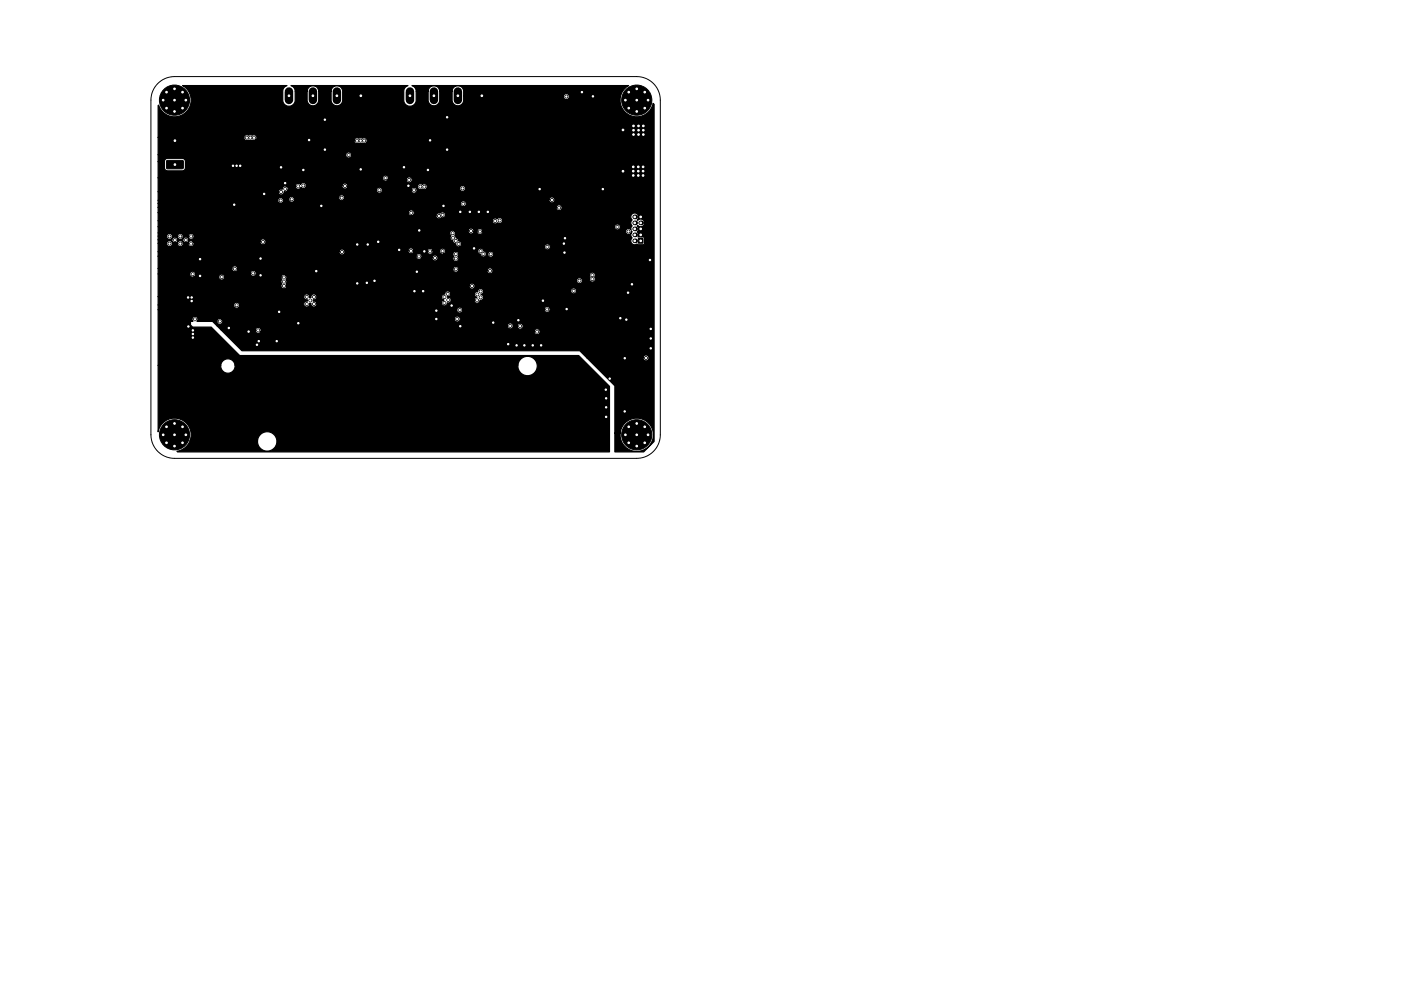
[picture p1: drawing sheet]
<svg xmlns="http://www.w3.org/2000/svg" width="297mm" height="210mm" viewBox="0 0 297 210" stroke-linecap="round" stroke-linejoin="round" font-family="sans-serif">
<path d="M33.5 17.7a5 5 0 0 1 3.5-1.5h98a5 5 0 0 1 5 5v71a5 5 0 0 1-5 5h-98a5 5 0 0 1-5-5v-71a5 5 0 0 1 1.5-3.5z" fill="none" stroke="#000" stroke-width=".21"/>
<g fill="#000" stroke="#000" stroke-width=".21">
<path d="M75.7 18.6l1.5-.1 .2 .2v3.2l-.1 .2h-1.5l-.2-.1zM101.3 18.6l1.5-.1 .2 .2 .1 3.2-.2 .2h-1.4l-.2-.1zM35.4 34.1l3.3-.1 .2 .2v1.5l-.3 .1h-3.2l-.1-.2zM135.3 50.6h1v1h-1z"/>
<circle cx="35.3" cy="19.6" r=".4"/>
<circle cx="37" cy="18.8" r=".4"/>
<circle cx="38.7" cy="19.6" r=".4"/>
<circle cx="123.4" cy="19.6" r=".3"/>
<circle cx="133.3" cy="19.6" r=".4"/>
<circle cx="135" cy="18.8" r=".4"/>
<circle cx="136.7" cy="19.6" r=".4"/>
<circle cx="34.6" cy="21.2" r=".4"/>
<circle cx="35.3" cy="22.9" r=".4"/>
<circle cx="37" cy="23.6" r=".4"/>
<circle cx="37" cy="21.2" r="3.2"/>
<circle cx="38.7" cy="22.9" r=".4"/>
<circle cx="39.4" cy="21.2" r=".4"/>
<circle cx="49.4" cy="35.2" r=".3"/>
<circle cx="50.2" cy="35.2" r=".3"/>
<circle cx="50.9" cy="35.2" r=".3"/>
<circle cx="52.3" cy="29.2" r=".3"/>
<circle cx="53.1" cy="29.2" r=".3"/>
<circle cx="53.8" cy="29.2" r=".3"/>
<circle cx="59.6" cy="35.5" r=".3"/>
<circle cx="60.5" cy="38.9" r=".3"/>
<circle cx="63.2" cy="39.5" r=".3"/>
<circle cx="64.3" cy="36.1" r=".3"/>
<circle cx="64.3" cy="39.4" r=".3"/>
<circle cx="65.5" cy="29.7" r=".3"/>
<circle cx="68.9" cy="31.7" r=".3"/>
<circle cx="68.9" cy="25.4" r=".3"/>
<circle cx="73.1" cy="39.5" r=".3"/>
<circle cx="73.9" cy="32.9" r=".3"/>
<circle cx="75.7" cy="29.8" r=".3"/>
<circle cx="76.5" cy="29.8" r=".3"/>
<circle cx="76.5" cy="35.9" r=".3"/>
<circle cx="77.2" cy="29.8" r=".3"/>
<circle cx="81.7" cy="37.8" r=".3"/>
<circle cx="85.6" cy="35.5" r=".3"/>
<circle cx="86.6" cy="39.4" r=".3"/>
<circle cx="86.8" cy="38.2" r=".3"/>
<circle cx="89.1" cy="39.6" r=".3"/>
<circle cx="90" cy="39.6" r=".3"/>
<circle cx="90.7" cy="36.1" r=".3"/>
<circle cx="91.2" cy="29.8" r=".3"/>
<circle cx="94.8" cy="31.7" r=".3"/>
<circle cx="94.8" cy="24.9" r=".3"/>
<circle cx="98.1" cy="40" r=".3"/>
<circle cx="120.1" cy="20.5" r=".3"/>
<circle cx="125.7" cy="20.4" r=".3"/>
<circle cx="132.1" cy="36.3" r=".48"/>
<circle cx="132.1" cy="27.6" r=".48"/>
<circle cx="132.6" cy="21.2" r=".4"/>
<circle cx="133.3" cy="22.9" r=".4"/>
<circle cx="134.3" cy="37.2" r=".4"/>
<circle cx="134.3" cy="35.4" r=".4"/>
<circle cx="134.3" cy="36.3" r=".4"/>
<circle cx="134.3" cy="26.7" r=".4"/>
<circle cx="134.3" cy="28.5" r=".4"/>
<circle cx="134.3" cy="27.6" r=".4"/>
<circle cx="135" cy="23.6" r=".4"/>
<circle cx="135" cy="21.2" r="3.2"/>
<circle cx="135.3" cy="35.4" r=".4"/>
<circle cx="135.3" cy="36.3" r=".4"/>
<circle cx="135.3" cy="37.2" r=".4"/>
<circle cx="135.4" cy="27.6" r=".4"/>
<circle cx="135.4" cy="28.5" r=".4"/>
<circle cx="135.4" cy="26.7" r=".4"/>
<circle cx="136.3" cy="35.4" r=".4"/>
<circle cx="136.3" cy="36.3" r=".4"/>
<circle cx="136.3" cy="37.2" r=".4"/>
<circle cx="136.4" cy="26.7" r=".4"/>
<circle cx="136.4" cy="27.6" r=".4"/>
<circle cx="136.4" cy="28.5" r=".4"/>
<circle cx="136.7" cy="22.9" r=".4"/>
<circle cx="137.4" cy="21.2" r=".4"/>
<circle cx="35.9" cy="51.7" r=".3"/>
<circle cx="35.9" cy="50.2" r=".3"/>
<circle cx="37.1" cy="50.9" r=".3"/>
<circle cx="38.2" cy="51.7" r=".3"/>
<circle cx="38.2" cy="50.2" r=".3"/>
<circle cx="39.4" cy="50.9" r=".3"/>
<circle cx="40.5" cy="51.7" r=".3"/>
<circle cx="40.5" cy="50.2" r=".3"/>
<circle cx="40.8" cy="58.2" r=".3"/>
<circle cx="42.4" cy="55" r=".3"/>
<circle cx="42.4" cy="58.5" r=".3"/>
<circle cx="47" cy="58.8" r=".3"/>
<circle cx="49.7" cy="43.4" r=".3"/>
<circle cx="49.8" cy="57" r=".3"/>
<circle cx="53.7" cy="58" r=".3"/>
<circle cx="55.2" cy="58.4" r=".3"/>
<circle cx="55.2" cy="54.9" r=".3"/>
<circle cx="55.8" cy="51.3" r=".3"/>
<circle cx="56" cy="41.1" r=".3"/>
<circle cx="59.5" cy="42.5" r=".3"/>
<circle cx="59.6" cy="40.7" r=".3"/>
<circle cx="60.2" cy="58.9" r=".3"/>
<circle cx="60.2" cy="59.7" r=".3"/>
<circle cx="60.5" cy="40.1" r=".3"/>
<circle cx="61.8" cy="42.3" r=".3"/>
<circle cx="67.1" cy="57.5" r=".3"/>
<circle cx="68.1" cy="43.7" r=".3"/>
<circle cx="72.4" cy="42" r=".3"/>
<circle cx="72.5" cy="53.5" r=".3"/>
<circle cx="75.7" cy="51.9" r=".3"/>
<circle cx="78" cy="51.9" r=".3"/>
<circle cx="79.4" cy="59.6" r=".3"/>
<circle cx="80.2" cy="51.3" r=".3"/>
<circle cx="80.4" cy="40.4" r=".3"/>
<circle cx="84.6" cy="53" r=".3"/>
<circle cx="87.1" cy="53.2" r=".3"/>
<circle cx="87.2" cy="45.2" r=".3"/>
<circle cx="87.8" cy="40.4" r=".3"/>
<circle cx="88.4" cy="57.7" r=".3"/>
<circle cx="88.8" cy="54.4" r=".3"/>
<circle cx="88.9" cy="48.9" r=".3"/>
<circle cx="90" cy="53.3" r=".3"/>
<circle cx="91.2" cy="53.3" r=".3"/>
<circle cx="92.2" cy="54.7" r=".3"/>
<circle cx="93" cy="45.8" r=".3"/>
<circle cx="93.8" cy="53.3" r=".3"/>
<circle cx="93.8" cy="45.6" r=".3"/>
<circle cx="94" cy="43.7" r=".3"/>
<circle cx="96" cy="49.5" r=".3"/>
<circle cx="96.1" cy="50.4" r=".3"/>
<circle cx="96.6" cy="51.1" r=".3"/>
<circle cx="96.6" cy="53.9" r=".3"/>
<circle cx="96.6" cy="57.1" r=".3"/>
<circle cx="96.6" cy="54.9" r=".3"/>
<circle cx="97.2" cy="51.8" r=".3"/>
<circle cx="97.6" cy="45" r=".3"/>
<circle cx="98.2" cy="43.2" r=".3"/>
<circle cx="99.6" cy="45" r=".3"/>
<circle cx="99.9" cy="49" r=".3"/>
<circle cx="100.5" cy="52.7" r=".3"/>
<circle cx="101.5" cy="45" r=".3"/>
<circle cx="101.8" cy="49.1" r=".3"/>
<circle cx="101.9" cy="53.3" r=".3"/>
<circle cx="102.5" cy="53.9" r=".3"/>
<circle cx="103.4" cy="45" r=".3"/>
<circle cx="103.9" cy="57.4" r=".3"/>
<circle cx="104" cy="53.9" r=".3"/>
<circle cx="105" cy="46.9" r=".3"/>
<circle cx="105.9" cy="46.8" r=".3"/>
<circle cx="114.4" cy="40.1" r=".3"/>
<circle cx="116.1" cy="52.4" r=".3"/>
<circle cx="117" cy="42.4" r=".3"/>
<circle cx="118.5" cy="44.1" r=".3"/>
<circle cx="119.6" cy="51.7" r=".3"/>
<circle cx="119.7" cy="53.6" r=".3"/>
<circle cx="119.8" cy="50.5" r=".3"/>
<circle cx="122.9" cy="59.6" r=".3"/>
<circle cx="125.6" cy="58.4" r=".3"/>
<circle cx="125.6" cy="59.2" r=".3"/>
<circle cx="127.8" cy="40.1" r=".3"/>
<circle cx="130.9" cy="48.2" r=".3"/>
<circle cx="133.2" cy="49.1" r=".3"/>
<circle cx="137.8" cy="55.2" r=".3"/>
<circle cx="39.9" cy="63.1" r=".3"/>
<circle cx="39.9" cy="69.3" r=".3"/>
<circle cx="40.6" cy="63.1" r=".3"/>
<circle cx="40.6" cy="63.9" r=".3"/>
<circle cx="40.9" cy="70.9" r=".3"/>
<circle cx="40.9" cy="70.1" r=".3"/>
<circle cx="40.9" cy="71.6" r=".3"/>
<circle cx="41.3" cy="67.7" r=".3"/>
<circle cx="46.6" cy="68.2" r=".3"/>
<circle cx="48.5" cy="69.6" r=".3"/>
<circle cx="50.2" cy="64.8" r=".3"/>
<circle cx="52.7" cy="70.4" r=".3"/>
<circle cx="54.5" cy="73.1" r=".3"/>
<circle cx="54.7" cy="70.1" r=".3"/>
<circle cx="54.9" cy="72.4" r=".3"/>
<circle cx="58.7" cy="72.4" r=".3"/>
<circle cx="59.2" cy="66.2" r=".3"/>
<circle cx="60.2" cy="60.6" r=".3"/>
<circle cx="63.2" cy="68.6" r=".3"/>
<circle cx="65" cy="64.5" r=".3"/>
<circle cx="65" cy="63" r=".3"/>
<circle cx="65.8" cy="63.7" r=".3"/>
<circle cx="66.5" cy="63" r=".3"/>
<circle cx="66.5" cy="64.5" r=".3"/>
<circle cx="75.7" cy="60.1" r=".3"/>
<circle cx="77.8" cy="60" r=".3"/>
<circle cx="87.9" cy="61.8" r=".3"/>
<circle cx="89.7" cy="61.8" r=".3"/>
<circle cx="92.5" cy="65.9" r=".3"/>
<circle cx="92.5" cy="67.7" r=".3"/>
<circle cx="94.2" cy="64.3" r=".3"/>
<circle cx="94.2" cy="63" r=".3"/>
<circle cx="94.9" cy="62.4" r=".3"/>
<circle cx="95" cy="63.7" r=".3"/>
<circle cx="95.8" cy="64.8" r=".3"/>
<circle cx="97" cy="67.7" r=".3"/>
<circle cx="97.5" cy="65.8" r=".3"/>
<circle cx="97.6" cy="69.2" r=".3"/>
<circle cx="100.1" cy="60.7" r=".3"/>
<circle cx="101.1" cy="63.7" r=".3"/>
<circle cx="101.2" cy="62.5" r=".3"/>
<circle cx="101.9" cy="63.1" r=".3"/>
<circle cx="101.9" cy="61.8" r=".3"/>
<circle cx="104.6" cy="68.4" r=".3"/>
<circle cx="107.7" cy="73" r=".3"/>
<circle cx="108.2" cy="69.1" r=".3"/>
<circle cx="109.5" cy="73.3" r=".3"/>
<circle cx="109.9" cy="67.9" r=".3"/>
<circle cx="110.3" cy="69.2" r=".3"/>
<circle cx="111.2" cy="73.3" r=".3"/>
<circle cx="113" cy="73.3" r=".3"/>
<circle cx="113.9" cy="70.4" r=".3"/>
<circle cx="114.7" cy="73.3" r=".3"/>
<circle cx="115.1" cy="63.8" r=".3"/>
<circle cx="116" cy="65.7" r=".3"/>
<circle cx="120.1" cy="65.6" r=".3"/>
<circle cx="121.6" cy="61.7" r=".3"/>
<circle cx="131.5" cy="67.5" r=".3"/>
<circle cx="132.5" cy="76" r=".3"/>
<circle cx="132.8" cy="67.8" r=".3"/>
<circle cx="133.2" cy="62.1" r=".3"/>
<circle cx="134" cy="60.3" r=".3"/>
<circle cx="137" cy="75.9" r=".3"/>
<circle cx="138" cy="73.9" r=".3"/>
<circle cx="138" cy="71.8" r=".3"/>
<circle cx="138" cy="69.8" r=".3"/>
<circle cx="34.6" cy="92.2" r=".4"/>
<circle cx="35.3" cy="90.6" r=".4"/>
<circle cx="35.3" cy="93.9" r=".4"/>
<circle cx="37" cy="94.6" r=".4"/>
<circle cx="37" cy="89.8" r=".4"/>
<circle cx="37" cy="92.2" r="3.2"/>
<circle cx="38.7" cy="90.6" r=".4"/>
<circle cx="38.7" cy="93.9" r=".4"/>
<circle cx="39.4" cy="92.2" r=".4"/>
<circle cx="128.4" cy="82.7" r=".3"/>
<circle cx="128.5" cy="88.4" r=".3"/>
<circle cx="128.5" cy="84.5" r=".3"/>
<circle cx="128.5" cy="86.4" r=".3"/>
<circle cx="129.3" cy="80.3" r=".3"/>
<circle cx="132.4" cy="87.3" r=".3"/>
<circle cx="132.6" cy="92.2" r=".4"/>
<circle cx="133.3" cy="90.6" r=".4"/>
<circle cx="133.3" cy="93.9" r=".4"/>
<circle cx="135" cy="94.6" r=".4"/>
<circle cx="135" cy="89.8" r=".4"/>
<circle cx="135" cy="92.2" r="3.2"/>
<circle cx="136.7" cy="90.6" r=".4"/>
<circle cx="136.7" cy="93.9" r=".4"/>
<circle cx="137.4" cy="92.2" r=".4"/>
</g>
<g fill="#000">
<circle cx="134.6" cy="48.6" r=".5"/>
<circle cx="134.6" cy="46" r=".5"/>
<circle cx="134.6" cy="49.8" r=".5"/>
<circle cx="134.6" cy="47.3" r=".5"/>
<circle cx="134.6" cy="51.1" r=".5"/>
<circle cx="135.8" cy="48.6" r=".5"/>
<circle cx="135.8" cy="49.8" r=".5"/>
<circle cx="135.8" cy="46" r=".5"/>
<circle cx="135.8" cy="47.3" r=".5"/>
</g>
<path d="M61.3 19.4v1.8M66.3 19.4v1.8M71.4 19.4v1.8M86.9 19.4v1.8M92 19.4v1.8M97.1 19.4v1.8M36.2 29.8h1.8" fill="none" stroke="#000" stroke-width="1.8"/>
<path d="M33.6 22.3a3.5 3.5 0 0 0 5.6 1.7 3.5 3.5 0 0 0-.5-5.8h22.1l-.5 .3-.3 .7v2.3a1.33 1.33 0 0 0 1.4 1 1.33 1.33 0 0 0 1.2-1.2v-1.9h2.5v2.1a1.23 1.23 0 0 0 1.3 .9 1.23 1.23 0 0 0 1.2-1.1v-1.9h2.6v2.1a1.23 1.23 0 0 0 1.3 .9 1.23 1.23 0 0 0 1.2-1.1l-.1-2.1a1.23 1.23 0 0 0-1.3-1 1.23 1.23 0 0 0-1.1 1.2h-2.6v-.2a1.23 1.23 0 0 0-1.3-1 1.23 1.23 0 0 0-1.2 1.2h-2.5l-.2-.7-.7-.5h24.8l-.5 .3-.4 .7v2.1a1.33 1.33 0 0 0 1.3 1.2 1.33 1.33 0 0 0 1.3-1.2v-1.9h2.6v2.1a1.23 1.23 0 0 0 1.3 .9 1.23 1.23 0 0 0 1.1-1.1v-1.9h2.7v2.1a1.23 1.23 0 0 0 1.3 .9 1.23 1.23 0 0 0 1.1-1.1v-.9h21.2a.63 .63 0 0 0 .8 .7 .63 .63 0 0 0 .2-1.1 .63 .63 0 0 0-1 .3v.1h-21.2a2.32 2.32 0 0 0-.2-1.7 1.23 1.23 0 0 0-1.3-.5 1.23 1.23 0 0 0-.9 1.2h-2.7v-.2a1.23 1.23 0 0 0-1.3-1 1.23 1.23 0 0 0-1.1 1.2h-2.6l-.2-.7-.7-.5h46a3.5 3.5 0 0 0-.4 5.9 3.5 3.5 0 0 0 5.6-2.2l.2 .2v71.6l-2.2 2.2h-6.1v-4h1.1a3.5 3.5 0 0 0 4.7 3.7 3.5 3.5 0 0 0 1.2-5.9 3.5 3.5 0 0 0-5.8 1.5l-.1 .7h-1.1v-10l-6-6h11.9v.1a.63 .63 0 0 0 1 .5 .63 .63 0 0 0 0-1.1 .63 .63 0 0 0-1 .5h-11.9l-1.5-1.5h-71.6l-4.4-4.4h7.2v.2a.63 .63 0 0 0 .6 .5 .63 .63 0 0 0 .6-.4h58v.1a.63 .63 0 0 0 .9 .5 .63 .63 0 0 0 0-1.1 .63 .63 0 0 0-.9 .5h-58a.63 .63 0 0 0-.4-.8 .63 .63 0 0 0-.8 .5h-7.2l-.9-.9h61.6v.1a.63 .63 0 0 0 .6 .6 .63 .63 0 0 0 .6-.7h.9v.2a.63 .63 0 0 0 .9 .4 .63 .63 0 0 0 0-1 .63 .63 0 0 0-.9 .4h-.9a.63 .63 0 0 0-.6-.6 .63 .63 0 0 0-.6 .6h-61.6l-1-.9h-3.2l4.2-.1a.63 .63 0 0 0 .9 .6 .63 .63 0 0 0 0-1.1h49.4v.1a.63 .63 0 0 0 1 .5 .63 .63 0 0 0 0-1 .63 .63 0 0 0-1 .4h-49.5a.63 .63 0 0 0-.8 .5l-4.1-.1a.63 .63 0 0 0-.2-.8 .63 .63 0 0 0-.8 .1 .63 .63 0 0 0 0 .9l-.5 .1v.6l.4 .5h4l6.1 6h71.8l6.5 6.6v13.9h-91.6l-.1-.2a3.5 3.5 0 0 0 2.8-2.2h14.3v.4a2.06 2.06 0 0 0 3.1 1.5 2.06 2.06 0 0 0 0-3.5 2.06 2.06 0 0 0-3.1 1.6h-14.3l.1-.2a3.5 3.5 0 0 0-2.6-4.5 3.5 3.5 0 0 0-4.3 2.8v-14.1h13.3a1.53 1.53 0 0 0 1.5 1.7 1.53 1.53 0 0 0 1.5-1.7h60v.4a2.06 2.06 0 0 0 3.1 1.5 2.06 2.06 0 0 0 0-3.5 2.06 2.06 0 0 0-3.1 1.6h-60v-.3a1.53 1.53 0 0 0-1.6-1.1 1.53 1.53 0 0 0-1.4 1.4h-13.3v-11.8h63.3v.1a.63 .63 0 0 0 .8 .6 .63 .63 0 0 0 .5-.8h17.3v.1a.63 .63 0 0 0 .9 .5 .63 .63 0 0 0 0-1.1 .63 .63 0 0 0-.9 .5h-17.3l-.1-.1a.63 .63 0 0 0-.7-.3 .63 .63 0 0 0-.5 .5h-63.3v-1h16v.1a.63 .63 0 0 0 1 .5 .63 .63 0 0 0 0-1.1 .63 .63 0 0 0-1 .5h-16v-1.8h30.9v.1a.63 .63 0 0 0 .8 .6l-.1 .3a.63 .63 0 0 0-.7 .6 .63 .63 0 0 0 .7 .6 .63 .63 0 0 0 .5-.7h.3a.63 .63 0 0 0 .8 .7 .63 .63 0 0 0 .4-.9h26.5v.1a.63 .63 0 0 0 .7 .6 .63 .63 0 0 0 .5-.6h.2a.63 .63 0 0 0 .7-.6h4.8v.1a.63 .63 0 0 0 .7 .5 .63 .63 0 0 0 .6-.6 .63 .63 0 0 0 .7-.5 .63 .63 0 0 0-.5-.7 .63 .63 0 0 0 .5-.8h18.5v.1a.63 .63 0 0 0 .9 .5 .63 .63 0 0 0 0-1.1 .63 .63 0 0 0-.9 .5h-18.5v-.2a.63 .63 0 0 0-.7-.3 .63 .63 0 0 0-.5 .6 .63 .63 0 0 0-.7 .6 .63 .63 0 0 0 .5 .7l-.4 .1-.2 .5-4.8-.1a.63 .63 0 0 0-.8-.5l.1-.1a.63 .63 0 0 0 .5-.7 .63 .63 0 0 0-.6-.6 .63 .63 0 0 0-.6 .7 .63 .63 0 0 0-.7 .6 .63 .63 0 0 0 .6 .7l-.5 .2-.1 .3h-26.5l-.3-.2-.4-.1 .1-.3a.63 .63 0 0 0 .7-.6 .63 .63 0 0 0-.7-.6 .63 .63 0 0 0-.6 .7l-.2-.1a.63 .63 0 0 0-.6-.6 .63 .63 0 0 0-.7 .5h-30.9v-4.8h6.7v.1a.63 .63 0 0 0 1 .5h5.2v.1a.63 .63 0 0 0 .6 .6 .63 .63 0 0 0 .6-.6h12v.1a.49 .49 0 0 1 0 .8l.1 .4a.65 .65 0 0 0 .2 1.1 .65 .65 0 0 0 .9-.6h38.6v.2a.63 .63 0 0 0 1 .4 .63 .63 0 0 0 0-1 .63 .63 0 0 0-1 .4h-38.6a.49 .49 0 0 1 0-.8v-.3h61.4a.63 .63 0 0 0 .9 .6 .63 .63 0 0 0 .2-1 .63 .63 0 0 0-1 .3l-.1 .1h-61.4l-.1-.2a.63 .63 0 0 0-.2-1h64.5v.1a.48 .48 0 0 1 0 .8 .64 .64 0 0 0 .8 .6 .64 .64 0 0 0 .3-1 .63 .63 0 0 0-.3-1 .63 .63 0 0 0-.8 .5h-64.5a.63 .63 0 0 0-.9 .5l-12-.1a.63 .63 0 0 0-.6-.5 .63 .63 0 0 0-.6 .5h-5.2l.2-.3v-.5h11.7a.63 .63 0 0 0 .8 .7 .63 .63 0 0 0 .2-1.1 .63 .63 0 0 0-1 .3v.1h-11.7a.63 .63 0 0 0-.6-.3 .63 .63 0 0 0-.6 .5h-6.7v-1.1h15.7v.1a.63 .63 0 0 0 .6 .5 .63 .63 0 0 0 .6-.5h45.6v.1a.63 .63 0 0 0 .6 .6 .63 .63 0 0 0 .6-.4h6.1v.1a.63 .63 0 0 0 .9 .5 .63 .63 0 0 0 0-1.1 .63 .63 0 0 0-.9 .5l-6.1-.1a.63 .63 0 0 0-.4-.8 .63 .63 0 0 0-.8 .6h-45.6a.63 .63 0 0 0-.6-.7 .63 .63 0 0 0-.6 .6h-15.7v-2.6h54.7v.1a.63 .63 0 0 0 .5 .5 .63 .63 0 0 0 .7-.3h2.2v.1a.63 .63 0 0 0 1 .5 .63 .63 0 0 0 0-1.1 .63 .63 0 0 0-1 .5l-2.2-.1a.63 .63 0 0 0-.5-.8 .63 .63 0 0 0-.7 .6h-54.7v-1h38.4v.1a.63 .63 0 0 0 .8 .6 .63 .63 0 0 0 .3-1h13.5v.2a.63 .63 0 0 0 .6 .5 .63 .63 0 0 0 .6-.5h2.9v.1a.63 .63 0 0 0 .7 .6 .63 .63 0 0 0 .5-.8h1.4v.1a.63 .63 0 0 0 .9 .6h1.9l.2 .5a.63 .63 0 0 0 0 .9 .63 .63 0 0 0 .9 0 .63 .63 0 0 0 0-.9 .63 .63 0 0 0-.2-1 .63 .63 0 0 0-.9 .5h-1.9l.3-.3 .1-.4h6.8l.2 .6a.48 .48 0 0 1 .5 .5 .63 .63 0 0 0 .7 .2 .63 .63 0 0 0 .4-.6h.3v.1a.63 .63 0 0 0 1 .5 .63 .63 0 0 0 0-1.1 .63 .63 0 0 0-1 .5h-.3l-.2-.5a.48 .48 0 0 1-.5-.5 .63 .63 0 0 0-.7-.2 .63 .63 0 0 0-.4 .5h-6.8a.63 .63 0 0 0-.7-.5 .63 .63 0 0 0-.6 .5h-1.4a.63 .63 0 0 0-.7-.5 .63 .63 0 0 0-.5 .6h-2.9a.63 .63 0 0 0-.5-.7 .63 .63 0 0 0-.7 .5h-13.5a.63 .63 0 0 0-.7-.2 .63 .63 0 0 0-.4 .5h-38.4v-1.8h1.8v.1a.63 .63 0 0 0 .7 .6 .63 .63 0 0 0 .6-.7h1v.1a.63 .63 0 0 0 .7 .6 .63 .63 0 0 0 .6-.7h1v.1a.63 .63 0 0 0 .9 .6 .63 .63 0 0 0 .2-1.1h14.1v.2a.63 .63 0 0 0 1 .4 .63 .63 0 0 0 0-1 .63 .63 0 0 0-1 .4h-14.2a.63 .63 0 0 0-1 .4h-1l-.1-.1a.63 .63 0 0 0-.6-.4 .63 .63 0 0 0-.6 .5h-1l-.1-.1a.63 .63 0 0 0-.6-.4 .63 .63 0 0 0-.6 .5h-1.8v-.7h2.9v.1a.63 .63 0 0 0 .7 .6 .63 .63 0 0 0 .6-.7h1v.1a.63 .63 0 0 0 1 .5 .63 .63 0 0 0 0-1.1 .63 .63 0 0 0-1 .5l-1-.1a.63 .63 0 0 0-.7-.5 .63 .63 0 0 0-.6 .6h-2.9v-.8h1.8v.1a.63 .63 0 0 0 .7 .6 .63 .63 0 0 0 .6-.7h1v.1a.63 .63 0 0 0 .7 .6 .63 .63 0 0 0 .6-.7h1v.1a.63 .63 0 0 0 .9 .5 .63 .63 0 0 0 0-1.1 .63 .63 0 0 0-.9 .5h-1l-.1-.1a.63 .63 0 0 0-.6-.5 .63 .63 0 0 0-.6 .6h-1l-.1-.1a.63 .63 0 0 0-.6-.5 .63 .63 0 0 0-.6 .6h-1.8v-.7h61.8l.3 .6a.74 .74 0 0 0 .4 1.2l.2 .4a.49 .49 0 0 1 .5 .6l.5 .2 18.2-.1a.63 .63 0 0 0 .9 .7 .63 .63 0 0 0 .2-1.1 .63 .63 0 0 0-1 .3l-.1 .1h-17.9a.7 .7 0 0 0 .3-.7 .7 .7 0 0 0-.6-.6l-.1-.3-.4-.2-.3-.6a.63 .63 0 0 0-.1-.9h2.9v.1a.63 .63 0 0 0 .7 .5 .63 .63 0 0 0 .6-.5h.6v.1a.63 .63 0 0 0 .7 .5 .63 .63 0 0 0 .6-.6h30.2v.1a.63 .63 0 0 0 .7 .5 .63 .63 0 0 0 .6-.7l.1 .2a.83 .83 0 0 0 0 1.3 .83 .83 0 0 0-.1 1.1 .83 .83 0 0 0 1.2 .2l.2 .1h1.1l.3-.3-.1-1.2-1.3-.1 .1-.6-.3-.5 .1-.1a.83 .83 0 0 0-.1-1.2h.2a.83 .83 0 0 0 1.2-.1 .83 .83 0 0 0-.1-1.1 .83 .83 0 0 0-1.2 .1v-.3a.83 .83 0 0 0-.1-1.1 .83 .83 0 0 0-1.2 .1 .83 .83 0 0 0 .1 1.2 .83 .83 0 0 0 0 1.2l-.2 .4v.5a.63 .63 0 0 0-.7-.3 .63 .63 0 0 0-.5 .6h-30.2v-.2a.63 .63 0 0 0-.7-.4 .63 .63 0 0 0-.6 .6l-.6-.1a.63 .63 0 0 0-.6-.6 .63 .63 0 0 0-.7 .6l-2.9-.1a.63 .63 0 0 0-1 .5h-61.8v-1.3h96.8v.1a.63 .63 0 0 0 .9 .5 .63 .63 0 0 0 0-1.1 .63 .63 0 0 0-.9 .5h-96.8v-1.3h70.9v.1a.63 .63 0 0 0 .4 .6 .63 .63 0 0 0 .7-.3 .63 .63 0 0 0 .9 0 .63 .63 0 0 0-.1-.9 .63 .63 0 0 0-.9 .1l-.1-.1a.63 .63 0 0 0-.9 .5h-70.9v-1.7h53.1v.1a.63 .63 0 0 0 .8 .5h5v.2a.7 .7 0 0 0 .5 .5 .7 .7 0 0 0 .7-.2 .65 .65 0 0 0 .8-.9 .65 .65 0 0 0-1.2-.1 .63 .63 0 0 0-.8 .5h-4.9a.63 .63 0 0 0 0-1.1 .63 .63 0 0 0-.9 .5h-53.1v-1.1h84.4v.1a.63 .63 0 0 0 1 .5 .63 .63 0 0 0 0-1.1 .63 .63 0 0 0-1 .5h-84.4v-.8h64.1v.1a.63 .63 0 0 0 1 .5 .63 .63 0 0 0 0-1.1 .63 .63 0 0 0-1 .5h-64.1v-.7h25.4v.1a.63 .63 0 0 0 .8 .5 .63 .63 0 0 0 .4-.9h1.1v.1a.63 .63 0 0 0 .9 .6 .63 .63 0 0 0 .2-1h9.5v.1a.63 .63 0 0 0 .5 .6 .63 .63 0 0 0 .6-.2h43.5v.1a.63 .63 0 0 0 1 .4 .63 .63 0 0 0 0-1 .63 .63 0 0 0-1 .5h-43.5l.1-.1a.63 .63 0 0 0-.4-.9 .63 .63 0 0 0-.8 .5h-9.5a.63 .63 0 0 0-.6-.2 .63 .63 0 0 0-.5 .5l-1.2-.1a.63 .63 0 0 0-.7-.2 .63 .63 0 0 0-.4 .6h-25.4v-1.8h25.5v.1a.63 .63 0 0 0 .7 .6 .63 .63 0 0 0 .5-.7 .62 .62 0 0 0 .9-.4h18.7v.1a.63 .63 0 0 0 .7 .6 .63 .63 0 0 0 .6-.7h6.1v.1a.63 .63 0 0 0 .9 .5 .63 .63 0 0 0 0-1.1 .63 .63 0 0 0-.9 .5h-6.1a.63 .63 0 0 0-.7-.6 .63 .63 0 0 0-.6 .6h-18.7a.63 .63 0 0 0-.4-.8h1.9v.1a.63 .63 0 0 0 .5 .6 .63 .63 0 0 0 .7-.5l.1 .2a.63 .63 0 0 0 1-.5h7.6v.1a.63 .63 0 0 0 .6 .6 .63 .63 0 0 0 .7-.6h14.7v.2a.68 .68 0 0 0 1.1 .4 .63 .63 0 0 0 .9-.2h6.9v.1a.63 .63 0 0 0 1 .5 .63 .63 0 0 0 0-1.1 .63 .63 0 0 0-1 .5h-6.9l.1-.1a.66 .66 0 0 0-.3-.7 .66 .66 0 0 0-.8 0 .63 .63 0 0 0-1 .4h-14.7a.63 .63 0 0 0-.6-.7 .63 .63 0 0 0-.7 .6l-7.6-.1a.63 .63 0 0 0-.5-.6 .63 .63 0 0 0-.7 .5l-.1-.1a.63 .63 0 0 0-1 .4h-1.9a.63 .63 0 0 0-.8 .7 .63 .63 0 0 0-.9 .5h-25.5v-3h47.6v.2a.63 .63 0 0 0 .5 .5 .63 .63 0 0 0 .7-.3h3.8v.1a.63 .63 0 0 0 1 .5 .63 .63 0 0 0 0-1.1 .63 .63 0 0 0-1 .5h-3.8a.63 .63 0 0 0-.4-.9 .63 .63 0 0 0-.8 .5h-47.6v-3.4h1.4v1.3a.68 .68 0 0 0 .6 .6h3.4l.4-.5v-1.4a.68 .68 0 0 0-.7-.7h-3.2l-.3 .2-.2 .5h-1.4v-1.5h39.8a.63 .63 0 0 0 .8 .7 .63 .63 0 0 0 .2-1.1 .63 .63 0 0 0-1 .3v.1h-39.8v-3.7h18.2a.71 .71 0 0 0 1.1 .7h22.3v.1a.73 .73 0 0 0 1.1 .5l.6-.1a.66 .66 0 0 0 .9-.1 .66 .66 0 0 0-.1-.9 .66 .66 0 0 0-.8 0h-.7a.63 .63 0 0 0-1 .5h-21a.67 .67 0 0 0 .2-1 .67 .67 0 0 0-.9-.2l-.7 .1a.63 .63 0 0 0-1 .4h-18.2z" fill="#000" stroke="#000" stroke-width=".25"/>
<g fill="#fff" stroke="#fff" stroke-width=".21">
<circle cx="134.3" cy="35.4" r=".17"/>
<circle cx="136.3" cy="35.4" r=".17"/>
<circle cx="136.3" cy="36.3" r=".17"/>
<circle cx="134.3" cy="37.2" r=".17"/>
<circle cx="135.3" cy="36.3" r=".17"/>
<circle cx="134.3" cy="36.3" r=".17"/>
<circle cx="136.3" cy="37.2" r=".17"/>
<circle cx="135.3" cy="37.2" r=".17"/>
<circle cx="135.3" cy="35.4" r=".17"/>
<circle cx="136.4" cy="28.5" r=".17"/>
<circle cx="135.4" cy="28.5" r=".17"/>
<circle cx="134.3" cy="28.5" r=".17"/>
<circle cx="136.4" cy="27.6" r=".17"/>
<circle cx="135.4" cy="27.6" r=".17"/>
<circle cx="134.3" cy="27.6" r=".17"/>
<circle cx="136.4" cy="26.7" r=".17"/>
<circle cx="135.4" cy="26.7" r=".17"/>
<circle cx="134.3" cy="26.7" r=".17"/>
<circle cx="68.9" cy="25.4" r=".15"/>
<circle cx="68.9" cy="31.7" r=".15"/>
<circle cx="68.1" cy="43.7" r=".15"/>
<circle cx="107.7" cy="73" r=".15"/>
<circle cx="97.6" cy="69.2" r=".15"/>
<circle cx="64.3" cy="36.1" r=".15"/>
<circle cx="94.8" cy="24.9" r=".15"/>
<circle cx="94.8" cy="31.7" r=".15"/>
<circle cx="94" cy="43.7" r=".15"/>
<circle cx="90.7" cy="36.1" r=".15"/>
<circle cx="119.6" cy="51.7" r=".15"/>
<circle cx="119.7" cy="53.6" r=".15"/>
<circle cx="109.5" cy="73.3" r=".15"/>
<circle cx="111.2" cy="73.3" r=".15"/>
<circle cx="113" cy="73.3" r=".15"/>
<circle cx="101.5" cy="45" r=".15"/>
<circle cx="99.6" cy="45" r=".15"/>
<circle cx="100.5" cy="52.7" r=".15"/>
<circle cx="109.9" cy="67.9" r=".15"/>
<circle cx="104.6" cy="68.4" r=".15"/>
<circle cx="114.7" cy="73.3" r=".15"/>
<circle cx="115.1" cy="63.8" r=".15"/>
<circle cx="138" cy="69.8" r=".15"/>
<circle cx="138" cy="71.8" r=".15"/>
<circle cx="138" cy="73.9" r=".15"/>
<circle cx="97.6" cy="45" r=".15"/>
<circle cx="103.4" cy="45" r=".15"/>
<circle cx="125.7" cy="20.4" r=".15"/>
<circle cx="127.8" cy="40.1" r=".15"/>
<circle cx="114.4" cy="40.1" r=".15"/>
<circle cx="78" cy="51.9" r=".15"/>
<circle cx="75.7" cy="51.9" r=".15"/>
<circle cx="88.9" cy="48.9" r=".15"/>
<circle cx="80.2" cy="51.3" r=".15"/>
<circle cx="88.4" cy="57.7" r=".15"/>
<circle cx="87.9" cy="61.8" r=".15"/>
<circle cx="89.7" cy="61.8" r=".15"/>
<circle cx="77.8" cy="60" r=".15"/>
<circle cx="75.7" cy="60.1" r=".15"/>
<circle cx="84.6" cy="53" r=".15"/>
<circle cx="95.8" cy="64.8" r=".15"/>
<circle cx="92.5" cy="65.9" r=".15"/>
<circle cx="92.5" cy="67.7" r=".15"/>
<circle cx="90" cy="53.3" r=".15"/>
<circle cx="128.4" cy="82.7" r=".15"/>
<circle cx="128.5" cy="88.4" r=".15"/>
<circle cx="128.5" cy="86.4" r=".15"/>
<circle cx="128.5" cy="84.5" r=".15"/>
<circle cx="137.8" cy="55.2" r=".15"/>
<circle cx="131.5" cy="67.5" r=".15"/>
<circle cx="132.8" cy="67.8" r=".15"/>
<circle cx="132.4" cy="87.3" r=".15"/>
<circle cx="129.3" cy="80.3" r=".15"/>
<circle cx="120.1" cy="65.6" r=".15"/>
<circle cx="79.4" cy="59.6" r=".15"/>
<circle cx="119.8" cy="50.5" r=".15"/>
<circle cx="59.6" cy="35.5" r=".15"/>
<circle cx="65.5" cy="29.7" r=".15"/>
<circle cx="91.2" cy="29.8" r=".15"/>
<circle cx="55.2" cy="54.9" r=".15"/>
<circle cx="55.2" cy="58.4" r=".15"/>
<circle cx="42.4" cy="55" r=".15"/>
<circle cx="42.4" cy="58.5" r=".15"/>
<circle cx="54.5" cy="73.1" r=".15"/>
<circle cx="54.9" cy="72.4" r=".15"/>
<circle cx="63.2" cy="68.6" r=".15"/>
<circle cx="59.2" cy="66.2" r=".15"/>
<circle cx="58.7" cy="72.4" r=".15"/>
<circle cx="52.7" cy="70.4" r=".15"/>
<circle cx="67.1" cy="57.5" r=".15"/>
<circle cx="49.7" cy="43.4" r=".15"/>
<circle cx="56" cy="41.1" r=".15"/>
<circle cx="60.5" cy="38.9" r=".15"/>
<circle cx="50.9" cy="35.2" r=".15"/>
<circle cx="50.2" cy="35.2" r=".15"/>
<circle cx="49.4" cy="35.2" r=".15"/>
<circle cx="48.5" cy="69.6" r=".15"/>
<circle cx="76.5" cy="35.9" r=".15"/>
<circle cx="86.6" cy="39.4" r=".15"/>
<circle cx="85.6" cy="35.5" r=".15"/>
<circle cx="132.5" cy="76" r=".15"/>
<circle cx="40.9" cy="70.1" r=".15"/>
<circle cx="40.9" cy="70.9" r=".15"/>
<circle cx="40.9" cy="71.6" r=".15"/>
<circle cx="40.6" cy="63.1" r=".15"/>
<circle cx="40.6" cy="63.9" r=".15"/>
<circle cx="39.9" cy="63.1" r=".15"/>
<circle cx="39.9" cy="69.3" r=".15"/>
<circle cx="133.2" cy="62.1" r=".15"/>
<circle cx="134" cy="60.3" r=".15"/>
<circle cx="123.4" cy="19.6" r=".15"/>
<circle cx="116.1" cy="52.4" r=".15"/>
<circle cx="110.3" cy="69.2" r=".15"/>
<circle cx="108.2" cy="69.1" r=".15"/>
<circle cx="97" cy="67.7" r=".15"/>
<circle cx="120.1" cy="20.5" r=".15"/>
<circle cx="88.8" cy="54.4" r=".15"/>
<circle cx="72.5" cy="53.5" r=".15"/>
<circle cx="97.5" cy="65.8" r=".15"/>
<circle cx="99.9" cy="49" r=".15"/>
<circle cx="113.9" cy="70.4" r=".15"/>
<circle cx="116" cy="65.7" r=".15"/>
<circle cx="61.8" cy="42.3" r=".15"/>
<circle cx="59.5" cy="42.5" r=".15"/>
<circle cx="80.4" cy="40.4" r=".15"/>
<circle cx="87.8" cy="40.4" r=".15"/>
<circle cx="87.2" cy="45.2" r=".15"/>
<circle cx="65" cy="63" r=".15"/>
<circle cx="66.5" cy="63" r=".15"/>
<circle cx="65.8" cy="63.7" r=".15"/>
<circle cx="65" cy="64.5" r=".15"/>
<circle cx="66.5" cy="64.5" r=".15"/>
<circle cx="96" cy="49.5" r=".15"/>
<circle cx="137" cy="75.9" r=".15"/>
<circle cx="64.3" cy="39.4" r=".15"/>
<circle cx="90" cy="39.6" r=".15"/>
<circle cx="53.7" cy="58" r=".15"/>
<circle cx="60.2" cy="59.7" r=".15"/>
<circle cx="60.2" cy="60.6" r=".15"/>
<circle cx="60.2" cy="58.9" r=".15"/>
<circle cx="89.1" cy="39.6" r=".15"/>
<circle cx="63.2" cy="39.5" r=".15"/>
<circle cx="91.2" cy="53.3" r=".15"/>
<circle cx="35.9" cy="50.2" r=".15"/>
<circle cx="35.9" cy="51.7" r=".15"/>
<circle cx="37.1" cy="50.9" r=".15"/>
<circle cx="38.2" cy="50.2" r=".15"/>
<circle cx="38.2" cy="51.7" r=".15"/>
<circle cx="40.5" cy="50.2" r=".15"/>
<circle cx="40.5" cy="51.7" r=".15"/>
<circle cx="39.4" cy="50.9" r=".15"/>
<circle cx="52.3" cy="29.2" r=".15"/>
<circle cx="53.1" cy="29.2" r=".15"/>
<circle cx="53.8" cy="29.2" r=".15"/>
<circle cx="75.7" cy="29.8" r=".15"/>
<circle cx="76.5" cy="29.8" r=".15"/>
<circle cx="77.2" cy="29.8" r=".15"/>
<circle cx="87.1" cy="53.2" r=".15"/>
<circle cx="73.9" cy="32.9" r=".15"/>
<circle cx="40.8" cy="58.2" r=".15"/>
<circle cx="47" cy="58.8" r=".15"/>
<circle cx="49.8" cy="57" r=".15"/>
<circle cx="55.8" cy="51.3" r=".15"/>
<circle cx="54.7" cy="70.1" r=".15"/>
<circle cx="50.2" cy="64.8" r=".15"/>
<circle cx="101.8" cy="49.1" r=".15"/>
<circle cx="130.9" cy="48.2" r=".15"/>
<circle cx="97.2" cy="51.8" r=".15"/>
<circle cx="96.1" cy="50.4" r=".15"/>
<circle cx="96.6" cy="51.1" r=".15"/>
<circle cx="133.2" cy="49.1" r=".15"/>
<circle cx="103.9" cy="57.4" r=".15"/>
<circle cx="121.6" cy="61.7" r=".15"/>
<circle cx="100.1" cy="60.7" r=".15"/>
<circle cx="122.9" cy="59.6" r=".15"/>
<circle cx="104" cy="53.9" r=".15"/>
<circle cx="46.6" cy="68.2" r=".15"/>
<circle cx="96.6" cy="57.1" r=".15"/>
<circle cx="41.3" cy="67.7" r=".15"/>
<circle cx="101.2" cy="62.5" r=".15"/>
<circle cx="94.2" cy="63" r=".15"/>
<circle cx="95" cy="63.7" r=".15"/>
<circle cx="101.9" cy="63.1" r=".15"/>
<circle cx="94.9" cy="62.4" r=".15"/>
<circle cx="101.9" cy="61.8" r=".15"/>
<circle cx="101.1" cy="63.7" r=".15"/>
<circle cx="94.2" cy="64.3" r=".15"/>
<circle cx="118.5" cy="44.1" r=".15"/>
<circle cx="117" cy="42.4" r=".15"/>
<circle cx="93" cy="45.8" r=".15"/>
<circle cx="105" cy="46.9" r=".15"/>
<circle cx="125.6" cy="59.2" r=".15"/>
<circle cx="102.5" cy="53.9" r=".15"/>
<circle cx="125.6" cy="58.4" r=".15"/>
<circle cx="101.9" cy="53.3" r=".15"/>
<circle cx="92.2" cy="54.7" r=".15"/>
<circle cx="96.6" cy="54.9" r=".15"/>
<circle cx="60.5" cy="40.1" r=".15"/>
<circle cx="73.1" cy="39.5" r=".15"/>
<circle cx="93.8" cy="45.6" r=".15"/>
<circle cx="105.9" cy="46.8" r=".15"/>
<circle cx="96.6" cy="53.9" r=".15"/>
<circle cx="93.8" cy="53.3" r=".15"/>
<circle cx="72.4" cy="42" r=".15"/>
<circle cx="59.6" cy="40.7" r=".15"/>
<circle cx="98.1" cy="40" r=".15"/>
<circle cx="81.7" cy="37.8" r=".15"/>
<circle cx="98.2" cy="43.2" r=".15"/>
<circle cx="86.8" cy="38.2" r=".15"/>
<circle cx="136.7" cy="90.6" r=".18"/>
<circle cx="135" cy="89.8" r=".17"/>
<circle cx="133.3" cy="90.6" r=".18"/>
<circle cx="132.6" cy="92.2" r=".17"/>
<circle cx="133.3" cy="93.9" r=".17"/>
<circle cx="135" cy="94.6" r=".17"/>
<circle cx="136.7" cy="93.9" r=".18"/>
<circle cx="137.4" cy="92.2" r=".17"/>
<circle cx="135" cy="92.2" r=".17"/>
<circle cx="136.7" cy="19.6" r=".18"/>
<circle cx="135" cy="18.8" r=".18"/>
<circle cx="133.3" cy="19.6" r=".17"/>
<circle cx="132.6" cy="21.2" r=".17"/>
<circle cx="133.3" cy="22.9" r=".17"/>
<circle cx="135" cy="23.6" r=".17"/>
<circle cx="136.7" cy="22.9" r=".17"/>
<circle cx="137.4" cy="21.2" r=".17"/>
<circle cx="135" cy="21.2" r=".17"/>
<circle cx="38.7" cy="90.6" r=".18"/>
<circle cx="37" cy="89.8" r=".17"/>
<circle cx="35.3" cy="90.6" r=".18"/>
<circle cx="34.6" cy="92.2" r=".18"/>
<circle cx="35.3" cy="93.9" r=".17"/>
<circle cx="37" cy="94.6" r=".17"/>
<circle cx="38.7" cy="93.9" r=".17"/>
<circle cx="39.4" cy="92.2" r=".17"/>
<circle cx="37" cy="92.2" r=".17"/>
<circle cx="38.7" cy="19.6" r=".17"/>
<circle cx="37" cy="18.8" r=".18"/>
<circle cx="35.3" cy="19.6" r=".17"/>
<circle cx="34.6" cy="21.2" r=".18"/>
<circle cx="35.3" cy="22.9" r=".17"/>
<circle cx="37" cy="23.6" r=".17"/>
<circle cx="38.7" cy="22.9" r=".17"/>
<circle cx="39.4" cy="21.2" r=".17"/>
<circle cx="37" cy="21.2" r=".17"/>
<circle cx="132.1" cy="36.3" r=".18"/>
<circle cx="132.1" cy="27.6" r=".18"/>
<circle cx="48.3" cy="77.7" r=".17"/>
<circle cx="56.7" cy="93.7" r=".17"/>
<circle cx="111.9" cy="77.7" r=".18"/>
<circle cx="134.6" cy="46" r=".17"/>
<circle cx="135.8" cy="46" r=".17"/>
<circle cx="134.6" cy="47.3" r=".17"/>
<circle cx="135.8" cy="47.3" r=".17"/>
<circle cx="134.6" cy="48.6" r=".17"/>
<circle cx="135.8" cy="48.6" r=".17"/>
<circle cx="134.6" cy="49.8" r=".17"/>
<circle cx="135.8" cy="49.8" r=".17"/>
<circle cx="134.6" cy="51.1" r=".17"/>
<circle cx="135.8" cy="51.1" r=".17"/>
<circle cx="76.5" cy="20.3" r=".17"/>
<circle cx="71.4" cy="20.3" r=".17"/>
<circle cx="66.3" cy="20.3" r=".17"/>
<circle cx="61.3" cy="20.3" r=".17"/>
<circle cx="86.9" cy="20.3" r=".17"/>
<circle cx="92" cy="20.3" r=".17"/>
<circle cx="97.1" cy="20.3" r=".17"/>
<circle cx="102.2" cy="20.3" r=".17"/>
<circle cx="37.1" cy="29.8" r=".17"/>
<circle cx="37.1" cy="34.9" r=".17"/>
</g>
</svg>
